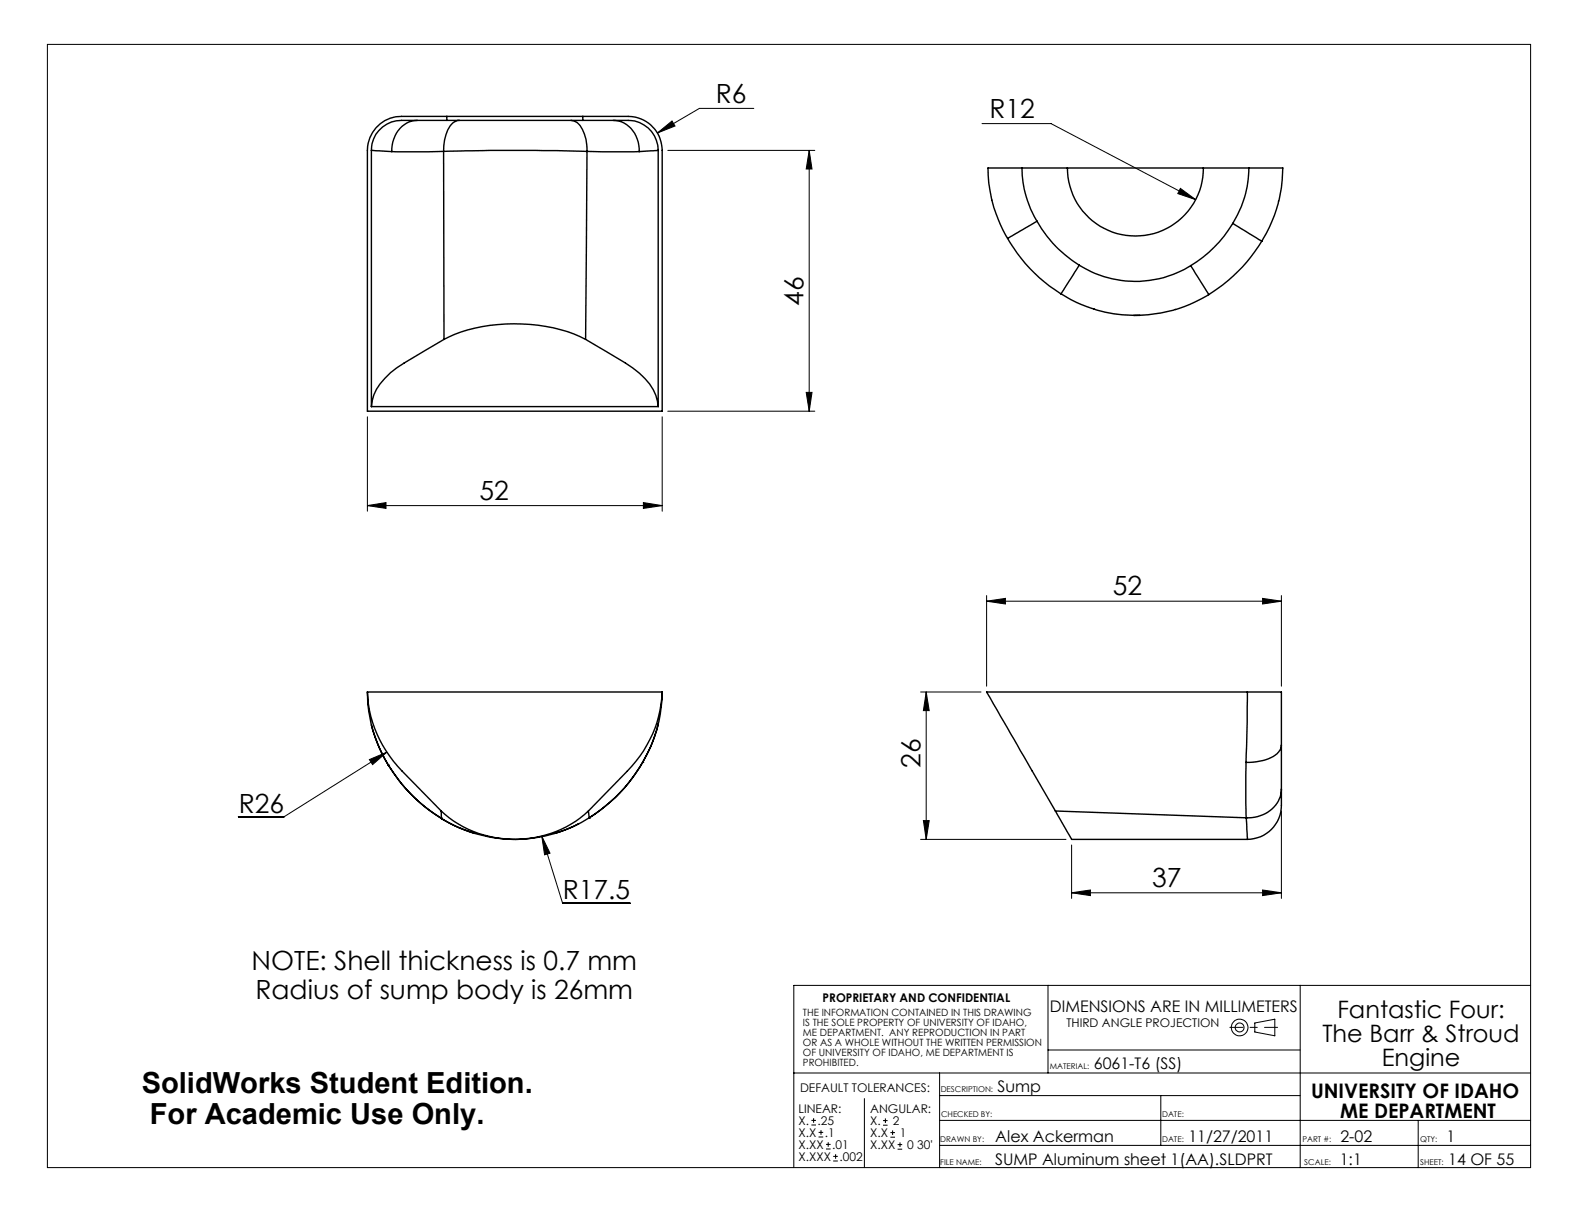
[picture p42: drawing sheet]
<svg xmlns="http://www.w3.org/2000/svg" width="279mm" height="216mm" viewBox="0 0 279 216" stroke-linecap="round" stroke-linejoin="round" font-family="sans-serif">
<defs><g id="words">
<g font-size="5.1">
<text x="25" y="192.7">SolidWorks Student Edition.</text>
<text x="26.4" y="198.3">For Academic Use Only.</text>
</g>
<g font-size="4.7">
<text x="126.3" y="18.1">R6</text>
<text x="174.5" y="20.8">R12</text>
<text x="141.7" y="53.9" transform="rotate(-90 141.7 53.9)">46</text>
<text x="84.6" y="88.1">52</text>
<text x="196.3" y="105">52</text>
<text x="162.4" y="135.4" transform="rotate(-90 162.4 135.4)">26</text>
<text x="42.1" y="143.4">R26</text>
<text x="99.3" y="158.6">R17.5</text>
<text x="203.2" y="156.5">37</text>
<text x="44.4" y="171.1">NOTE: Shell thickness is 0.7 mm</text>
<text x="45.1" y="176.1">Radius of sump body is 26mm</text>
</g>
<g font-size="4.2">
<text x="235.9" y="179.6">Fantastic Four:</text>
<text x="233.3" y="183.8">The Barr &amp; Stroud</text>
<text x="243.7" y="188.1">Engine</text>
</g>
<g font-size="3.5">
<text x="231.3" y="193.6">UNIVERSITY OF IDAHO</text>
<text x="236.4" y="197.1">ME DEPARTMENT</text>
</g>
<g font-size="2.8">
<text x="185.2" y="178.6">DIMENSIONS ARE IN MILLIMETERS</text>
<text x="192.9" y="188.5">6061-T6 (SS)</text>
<text x="176" y="192.7">Sump</text>
<text x="175.6" y="201.5">Alex Ackerman</text>
<text x="209.6" y="201.5">11/27/2011</text>
<text x="236.4" y="201.5">2-02</text>
<text x="255.1" y="201.5">1</text>
<text x="175.5" y="205.4">SUMP Aluminum sheet 1(AA).SLDPRT</text>
<text x="236.3" y="205.4">1:1</text>
<text x="255.5" y="205.4">14 OF 55</text>
</g>
<g font-size="2.1">
<text x="145.1" y="176.8">PROPRIETARY AND CONFIDENTIAL</text>
<text x="188.1" y="181.2">THIRD ANGLE PROJECTION</text>
<text x="140.8" y="196.3">LINEAR:</text>
<text x="141.1" y="192.7">DEFAULT TOLERANCES:</text>
<text x="153.5" y="196.3">ANGULAR:</text>
<text x="140.8" y="200.5">X.X</text>
<text x="140.8" y="202.7">X.XX</text>
<text x="140.8" y="198.4">X.</text>
<text x="144.2" y="198.4">.25</text>
<text x="145.5" y="200.5">.1</text>
<text x="146.8" y="202.7">.01</text>
<text x="153.5" y="200.6">X.X</text>
<text x="153.5" y="202.7">X.XX</text>
<text x="153.5" y="198.5">X.</text>
<text x="157.5" y="198.5">2</text>
<text x="158.7" y="200.6">1</text>
<text x="160" y="202.7">0 30'</text>
<text x="140.8" y="204.8">X.XXX</text>
<text x="148.1" y="204.8">.002</text>
</g>
<g font-size="1.8">
<text x="141.6" y="179.2">THE INFORMATION CONTAINED IN THIS DRAWING</text>
<text x="141.6" y="181">IS THE SOLE PROPERTY OF UNIVERSITY OF IDAHO,</text>
<text x="141.6" y="182.8">ME DEPARTMENT. ANY REPRODUCTION IN PART</text>
<text x="141.6" y="184.5">OR AS A WHOLE WITHOUT THE WRITTEN PERMISSION</text>
<text x="141.6" y="186.3">OF UNIVERSITY OF IDAHO, ME DEPARTMENT IS</text>
<text x="141.6" y="188.1">PROHIBITED.</text>
</g>
<g font-size="1.4">
<text x="185.2" y="188.5">MATERIAL:</text>
<text x="165.9" y="192.7">DESCRIPTION:</text>
<text x="166" y="197.1">CHECKED BY:</text>
<text x="205" y="197.1">DATE:</text>
<text x="165.8" y="201.5">DRAWN BY:</text>
<text x="205" y="201.5">DATE:</text>
<text x="229.7" y="201.5">PART #:</text>
<text x="250.5" y="201.5">QTY:</text>
<text x="165.8" y="205.4">FILE NAME:</text>
<text x="230.1" y="205.4">SCALE:</text>
<text x="250.5" y="205.4">SHEET:</text>
</g>
</g></defs>
<g fill="none" stroke="#000" stroke-width=".18">
<path d="M8.4 7.8h261.6v198.2h-261.6zM133 19.1h-9.6l-7.4 4.4M116 23.5l2.5-2.2 .6 .9zM117.8 26.5h25.9M142.7 26.5v46M142.7 26.5l.5 3.3h-1zM173.2 21.8h12.2l25.5 13.4M208.2 33.2l2.7 2-3.1-1.1zM64.8 73.5v16.7M116.8 73.5v16.7M117.8 72.5h25.9M142.2 69.2h1l-.5 3.3z"/>
<path d="M64.8 89.2l3.3-.5v1zM64.8 89.2h52M113.5 88.7l3.3 .5-3.3 .5zM174 106l3.3-.4v.9zM174 105.1v15.9M174 106h52M222.7 105.6l3.3 .4-3.3 .5zM226 105.1v15.9M65.2 134l3-1.3-2.5 2.2zM68.2 132.7l-18.1 11.4h-8M162.4 122.1h10.6M163.4 122.1v26"/>
<path d="M163.4 122.1l.5 3.2h-1zM95.6 147.5l1.4 3-.9 .3zM95.6 147.5l3.6 11.8h11.9M162.4 148.1h25.6M162.9 144.7h1l-.5 3.4zM189 157.5l3.3-.5v1zM189 149v9.5M189 157.5h37M222.7 157l3.3 .5-3.3 .5zM226 143.1v15.4M184.9 173.8v15.5M229.3 173.8v32.2"/>
<path d="M270 173.8h-130v32.2M140 189.3h130M143.1 198.4h.8M143.1 197.6h.8M143.5 197.2v.8M144.4 199.7h.8M144.8 199.4v.8M152.5 193.8v12.2M155.8 197.7h.8M155.8 198.5h.8M156.2 197.3v.8M157.1 199.8h.8"/>
<path d="M157.4 199.4v.8M165.7 197.6h104.3M165.7 193.3h63.6M165.7 189.3v16.7M184.9 185.2h44.4M204.8 193.3v8.7M221.3 180.4l3.6-.6v2.9l-3.6-.7zM250.2 197.6v8.4M144.4 200.6h.8M145.7 202.7h.8M145.7 201.9h.8M146.1 201.5v.8"/>
<path d="M147 204.8h.8M147 204h.8M147.4 203.6v.8M157.1 200.6h.8M158.3 201.9h.8M158.3 202.7h.8M158.7 201.5v.8M165.7 202h104.3"/>
<circle cx="218.6" cy="181.2" r=".78"/>
<circle cx="218.7" cy="181.2" r="1.47"/>
</g>
<path d="M216.9 181.2h8.5" fill="none" stroke="#000" stroke-width=".18" stroke-dasharray="15.2 1.3 1.3 1.3" stroke-dashoffset="12.9"/>
<g fill="#000">
<path d="M142.2 69.2h1l-.5 3.3zM142.7 26.5l.5 3.3h-1z"/>
<path d="M64.8 89.2l3.3-.5v1zM113.5 88.7l3.3 .5-3.3 .5zM189 157.5l3.3-.5v1zM222.7 157l3.3 .5-3.3 .5zM208.2 33.2l-.4 .9 3.1 1.1z"/>
<path d="M174 106l3.3-.4v.9zM222.7 105.6l3.3 .4-3.3 .5z"/>
<path d="M65.2 134l3-1.3-2.5 2.2zM95.6 147.5l1.4 3-.9 .3zM116 23.5l2.5-2.2 .6 .9z"/>
<path d="M163.4 122.1l.5 3.2h-1zM162.9 144.7h1l-.5 3.4z"/>
</g>
<g fill="none" stroke="#000" stroke-width=".25">
<path d="M65.5 26.5v45.2M65.5 26.5l3.6 .2M73.6 21.2a4.9 4.9 0 0 0-4.5 5v.5M78.2 26.7h-9.1M78.2 26.7l.1 33.2M78.2 26.7l8.2-.2 17.1 .2M78.8 20.5h-8a6 6 0 0 0-6 6v46h52v-46a6 6 0 0 0-6-6h-8M78.8 21.2h-8a5.3 5.3 0 0 0-5.3 5.3M78.8 21.2h24M78.8 20.5h24M78.8 20.5v.7M81 21.2l-.8 .3a3.5 3.5 0 0 0-1.5 2.2l-.3 1-.2 2"/>
<path d="M100.7 21.2a2.35 2.35 0 0 1 2 1.6 7.6 7.6 0 0 1 .8 3.9M102.8 21.2h8a5.3 5.3 0 0 1 5.3 5.3M102.8 20.5v.7M103.5 26.7l-.2 33.2M103.5 26.7h9.2M108.2 21.2a4.9 4.9 0 0 1 4.5 5v.5M116.1 26.5v45.2M116.1 26.5l-3.4 .2M180.3 29.6h-6a22.9 22.9 0 0 0 3.4 12.5M180.3 29.6a18.3 18.3 0 0 0 2.6 9.4M180.3 29.6h40M182.9 39a21.4 21.4 0 0 0 7.5 7.8"/>
<path d="M182.9 39l-5.2 3.1M188.3 29.6a12 12 0 0 0 12 12 12 12 0 0 0 12-12M217.5 39.4a22 22 0 0 1-7.5 7.4M217.5 39.4l5.1 3.1M220.3 29.6h5.9a23.5 23.5 0 0 1-.6 5.9M220.3 29.6a18.3 18.3 0 0 1-2.8 9.8M225.5 35.5a24.8 24.8 0 0 1-2.9 7M78.3 59.9l-7 4.1a12.6 12.6 0 0 0-5.4 5.7l-.4 2M78.3 59.9a29.5 29.5 0 0 1 19.3-2.1 21.2 21.2 0 0 1 5.7 2.1M103.3 59.9l3.6 2.1a23.4 23.4 0 0 1 7.7 5.7 7.3 7.3 0 0 1 1.5 4M177.7 42.1a27.9 27.9 0 0 0 9.4 9.8M190.4 46.8a18.6 18.6 0 0 0 19.6 0"/>
<path d="M200 55.6h1M210 46.8l3.2 5.2M222.6 42.5a26.2 26.2 0 0 1-24.6 13 24.4 24.4 0 0 1-10.9-3.7l3.3-5M65.5 71.7h50.6M64.8 122.1a21.1 21.1 0 0 0 6.1 13.9l6.9 7.1M64.8 122.1a24.5 24.5 0 0 0 3.7 12.9M64.8 122.1h52M65.5 127.9a26.2 26.2 0 0 0 3 7.1M68.5 135a28.7 28.7 0 0 0 9.4 9.4M68.5 135a28.3 28.3 0 0 0 9.4 9.4M68.5 135h.1M113.3 134.5a27.5 27.5 0 0 1-9.4 9.8"/>
<path d="M113.3 134.5a28.4 28.4 0 0 1-9.4 9.8M113.3 134.5h.1M116.1 127.7a24.5 24.5 0 0 1-2.8 6.8M116.8 122.1a20.9 20.9 0 0 1-6.1 13.9l-6.9 7.1M116.8 122.1a25.2 25.2 0 0 1-3.5 12.4M219.8 134.5v9.8M220 122.1l-.2 12.4M220 122.1h6v9.3M220 122.1h-46l12.2 21M226 139.2v2a6.1 6.1 0 0 1-6 6.9M226 131.4a2.97 2.97 0 0 1-2.3 2.4l-2.1 .6-1.8 .1M226 131.4v7.8"/>
<path d="M226 139.2a5.6 5.6 0 0 1-6.2 5.1M77.8 143.1a19.3 19.3 0 0 0 26 0M77.8 143.1l.1 1.3M77.9 144.4l3.1 1.6 2.7 1M77.9 144.4h.1M77.9 144.4a24.1 24.1 0 0 0 5.8 2.6M102.1 145.3l-1.8 .9-2.2 .7M103.8 143.1l.1 1.2M103.9 144.3h.1M103.9 144.3a24.6 24.6 0 0 1-20.2 2.7M186.2 143.1l2.8 5h31M186.2 143.1l33.6 1.2"/>
<path d="M219.8 144.3h.1M219.8 144.3l.2 3.8"/>
</g>
<use href="#words"/>
</svg>
